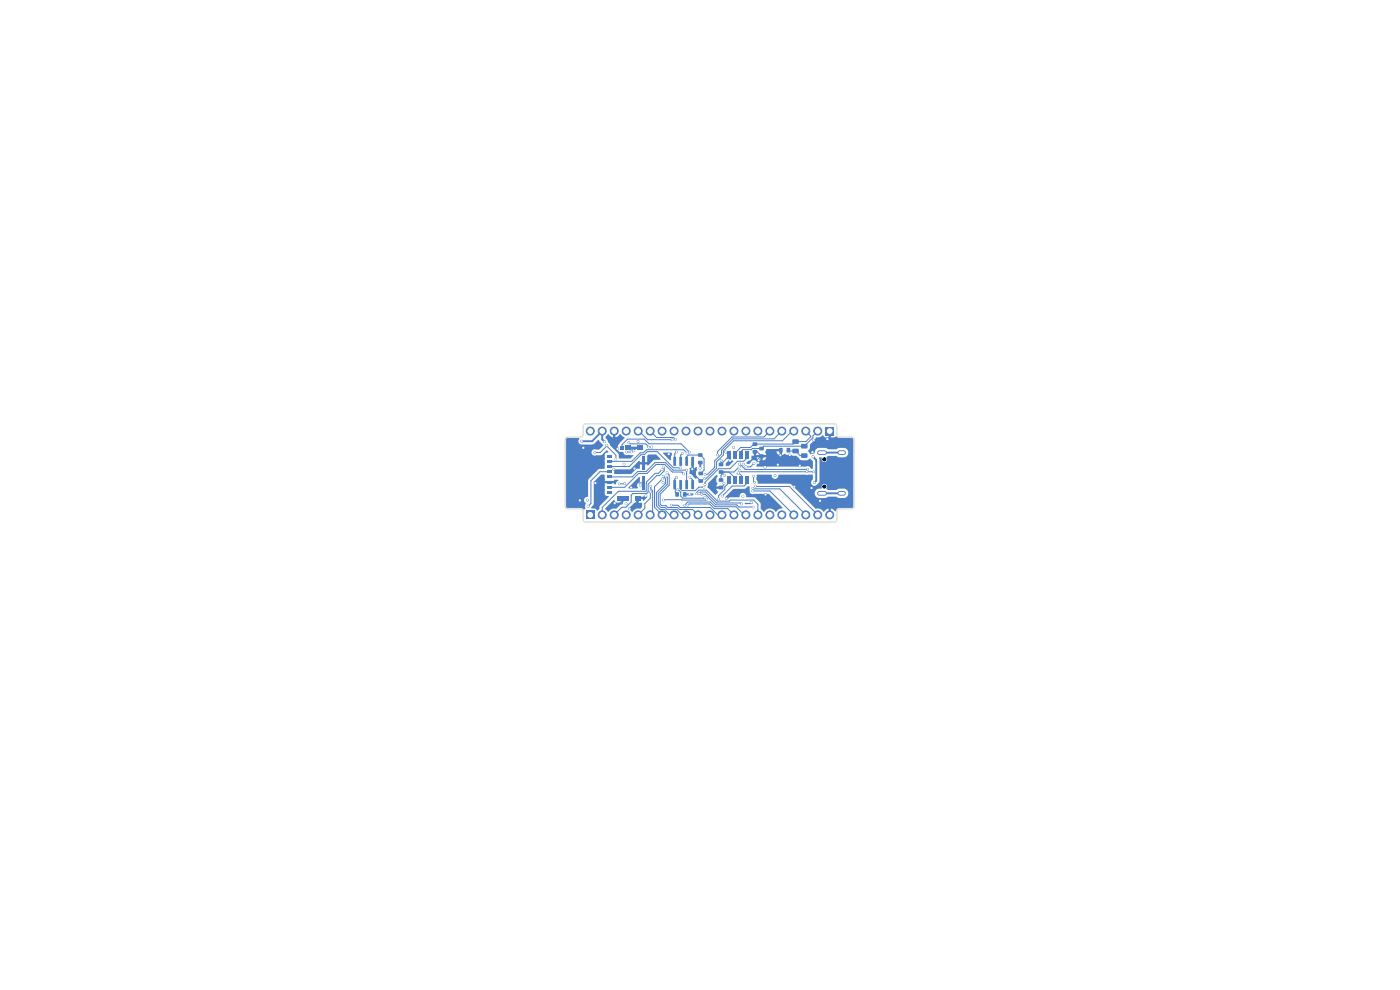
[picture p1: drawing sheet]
<svg xmlns="http://www.w3.org/2000/svg" width="297mm" height="210mm" viewBox="0 0 297 210" stroke-linecap="round" stroke-linejoin="round" font-family="sans-serif">
<path d="M173.8 96h1.1M178.2 96h.8M173.8 104.7h1.1M178.2 104.7h.8" fill="none" stroke="#4d7fc4" stroke-width="1"/>
<g fill="#4d7fc4">
<path d="M148.2 100.1h.9v.7h-.9z"/>
<path d="M148.2 101.7h.9v.7h-.9z"/>
<path d="M159.7 93.9h.9v.7h-.9z"/>
<path d="M159.7 95.5h.9v.7h-.9z"/>
<path d="M165.3 95.1h.7v.8h-.7z"/>
<path d="M166.9 95.1h.7v.8h-.7z"/>
<path d="M158.2 101.1h.7v1.6h-.7z"/>
<path d="M156.9 101.1h.7v1.6h-.7z"/>
<path d="M155.7 101.1h.7v1.6h-.7z"/>
<path d="M154.4 101.1h.7v1.6h-.7z"/>
<path d="M154.4 95.7h.7v1.5h-.7z"/>
<path d="M155.7 95.7h.7v1.5h-.7z"/>
<path d="M156.9 95.7h.7v1.5h-.7z"/>
<path d="M158.2 95.7h.7v1.5h-.7z"/>
<path d="M142.9 96.9l.5 .1-.1 1.8-.5-.1z"/>
<path d="M144.1 96.9l.6 .1-.1 1.8-.5-.1z"/>
<path d="M145.4 96.9l.6 .1-.1 1.8-.5-.1z"/>
<path d="M146.7 96.9l.5 .1-.1 1.8-.4-.1z"/>
<path d="M146.7 101.9h.5l-.1 1.9-.4-.1z"/>
<path d="M145.4 101.9h.6l-.1 1.9-.5-.1z"/>
<path d="M144.1 101.9h.6l-.1 1.9-.5-.1z"/>
<path d="M142.9 101.9h.5l-.1 1.9-.5-.1z"/>
<path d="M152.5 98.2h.9v.7h-.9z"/>
<path d="M152.5 99.8h.9v.7h-.9z"/>
<path d="M161.1 94.8h.9v.7h-.9z"/>
<path d="M161.1 96.4h.9v.7h-.9z"/>
<path d="M170 94.2h1.2l.1 .2v.6l-.2 .2-1-.1-.2-.2z"/>
<path d="M170 96.2h1.2l.1 .2v.6l-.2 .2-1-.1-.2-.2z"/>
<path d="M124.4 108.4h1.7v1.7h-1.7z"/>
</g>
<g fill="#4d7fc4" stroke="#4d7fc4" stroke-width=".21">
<circle cx="127.8" cy="109.2" r=".85"/>
<circle cx="130.3" cy="109.2" r=".85"/>
<circle cx="132.8" cy="109.2" r=".85"/>
<circle cx="135.4" cy="109.2" r=".85"/>
<circle cx="137.9" cy="109.2" r=".85"/>
<circle cx="140.5" cy="109.2" r=".85"/>
<circle cx="143" cy="109.2" r=".85"/>
<circle cx="145.5" cy="109.2" r=".85"/>
<circle cx="148.1" cy="109.2" r=".85"/>
<circle cx="150.6" cy="109.2" r=".85"/>
<circle cx="153.2" cy="109.2" r=".85"/>
<circle cx="155.7" cy="109.2" r=".85"/>
<circle cx="158.2" cy="109.2" r=".85"/>
<circle cx="160.8" cy="109.2" r=".85"/>
<circle cx="163.3" cy="109.2" r=".85"/>
<circle cx="165.9" cy="109.2" r=".85"/>
<circle cx="168.4" cy="109.2" r=".85"/>
<circle cx="170.9" cy="109.2" r=".85"/>
<circle cx="173.5" cy="109.2" r=".85"/>
<circle cx="176" cy="109.2" r=".85"/>
</g>
<g fill="#4d7fc4">
<path d="M144.9 104.4h.7v.9h-.7z"/>
<path d="M143.3 104.4h.7v.9h-.7z"/>
<path d="M128.8 96.5h1v.5h-1z"/>
<path d="M128.8 97.6h1v.5h-1z"/>
<path d="M128.8 98.7h1v.5h-1z"/>
<path d="M128.8 99.8h1v.5h-1z"/>
<path d="M128.8 100.9h1v.5h-1z"/>
<path d="M128.8 102h1v.5h-1z"/>
<path d="M128.8 103.1h1v.5h-1z"/>
<path d="M128.8 104.2h1v.5h-1z"/>
<path d="M131.6 94.6h.8v.8h-.8z"/>
<path d="M130.9 105.1h2.4v1.1h-2.4z"/>
<path d="M134.7 105.1h1.2v1.1h-1.2z"/>
<path d="M136.2 101h.6v2.9h-.6z"/>
<path d="M136.2 96.8h.6v2.9h-.6z"/>
<path d="M135.2 94.5h1.2v1h-1.2z"/>
<path d="M132.7 94.5h1.1v1h-1.1z"/>
<path d="M152.5 103.1h.9v.7h-.9z"/>
<path d="M152.5 101.5h.9v.7h-.9z"/>
<path d="M148.1 97.8h.9v.7h-.9z"/>
<path d="M148.1 96.2h.9v.7h-.9z"/>
<path d="M168.1 95.2h1.2l.2 .2v.6l-.3 .2h-1l-.1-.3z"/>
<path d="M168.1 93.2h1.2l.2 .2v.6l-.3 .2h-1l-.1-.3z"/>
<path d="M175.2 90.6h1.7v1.7h-1.7z"/>
</g>
<g fill="#4d7fc4" stroke="#4d7fc4" stroke-width=".21">
<circle cx="173.5" cy="91.4" r=".85"/>
<circle cx="170.9" cy="91.4" r=".85"/>
<circle cx="168.4" cy="91.4" r=".85"/>
<circle cx="165.9" cy="91.4" r=".85"/>
<circle cx="163.3" cy="91.4" r=".85"/>
<circle cx="160.8" cy="91.4" r=".85"/>
<circle cx="158.2" cy="91.4" r=".85"/>
<circle cx="155.7" cy="91.4" r=".85"/>
<circle cx="153.2" cy="91.4" r=".85"/>
<circle cx="150.6" cy="91.4" r=".85"/>
<circle cx="148.1" cy="91.4" r=".85"/>
<circle cx="145.5" cy="91.4" r=".85"/>
<circle cx="143" cy="91.4" r=".85"/>
<circle cx="140.5" cy="91.4" r=".85"/>
<circle cx="137.9" cy="91.4" r=".85"/>
<circle cx="135.4" cy="91.4" r=".85"/>
<circle cx="132.8" cy="91.4" r=".85"/>
<circle cx="130.3" cy="91.4" r=".85"/>
<circle cx="127.8" cy="91.4" r=".85"/>
<circle cx="125.2" cy="91.4" r=".85"/>
<circle cx="165" cy="98.6" r=".2"/>
<circle cx="174" cy="106.2" r=".2"/>
<circle cx="172.4" cy="95.9" r=".2"/>
<circle cx="146.9" cy="99.5" r=".2"/>
<circle cx="156.6" cy="100.3" r=".2"/>
<circle cx="146.3" cy="104.8" r=".2"/>
<circle cx="130.4" cy="106.7" r=".2"/>
<circle cx="165.6" cy="96.6" r=".2"/>
<circle cx="160.9" cy="97.6" r=".2"/>
<circle cx="167.5" cy="96.5" r=".2"/>
<circle cx="159.4" cy="106.6" r=".2"/>
<circle cx="162.3" cy="99.1" r=".2"/>
<circle cx="137" cy="105.2" r=".2"/>
<circle cx="154.9" cy="97.7" r=".2"/>
<circle cx="172.2" cy="103.5" r=".2"/>
<circle cx="140.7" cy="102.4" r=".2"/>
<circle cx="157.7" cy="98.5" r=".2"/>
<circle cx="133.9" cy="103.4" r=".2"/>
<circle cx="169.7" cy="98.8" r=".2"/>
<circle cx="123" cy="106.1" r=".2"/>
<circle cx="132.4" cy="98.5" r=".2"/>
<circle cx="154.1" cy="105.7" r=".2"/>
<circle cx="172.6" cy="93.4" r=".2"/>
<circle cx="175.5" cy="93.1" r=".2"/>
<circle cx="160.8" cy="98.2" r=".2"/>
<circle cx="131" cy="95.2" r=".2"/>
<circle cx="141.9" cy="96.3" r=".2"/>
<circle cx="168.5" cy="103.3" r=".2"/>
<circle cx="126.3" cy="102.5" r=".2"/>
<circle cx="133.6" cy="107.9" r=".2"/>
<circle cx="162.4" cy="104.9" r=".2"/>
<circle cx="134.6" cy="99.4" r=".2"/>
<circle cx="123.7" cy="95" r=".2"/>
<circle cx="153.6" cy="102.5" r=".2"/>
<circle cx="134.4" cy="95.6" r=".2"/>
<circle cx="130.2" cy="99.6" r=".2"/>
<circle cx="128.7" cy="94.5" r=".2"/>
<circle cx="126.2" cy="96" r=".17"/>
<circle cx="130.7" cy="97.4" r=".17"/>
<circle cx="156.9" cy="98.4" r=".17"/>
<circle cx="171.3" cy="99.6" r=".18"/>
<circle cx="143.5" cy="101.3" r=".2"/>
<circle cx="124.6" cy="106.1" r=".2"/>
<circle cx="132.8" cy="106.9" r=".2"/>
<circle cx="153" cy="97.7" r=".2"/>
<circle cx="148.5" cy="99.3" r=".2"/>
<circle cx="124.8" cy="107.4" r=".2"/>
<circle cx="123.4" cy="93.6" r=".2"/>
<circle cx="164.4" cy="100.9" r=".2"/>
<circle cx="135.8" cy="102.9" r=".2"/>
<circle cx="154" cy="95.9" r=".2"/>
<circle cx="128.3" cy="93.7" r=".2"/>
<circle cx="153.7" cy="100.8" r=".2"/>
<circle cx="135.4" cy="93.6" r=".2"/>
<circle cx="155.6" cy="94.9" r=".2"/>
<circle cx="138.3" cy="94.9" r=".2"/>
<circle cx="157.6" cy="105.3" r=".2"/>
<circle cx="160.1" cy="102.3" r=".18"/>
<circle cx="159.9" cy="101" r=".17"/>
<circle cx="156.8" cy="99" r=".2"/>
<circle cx="159.9" cy="98.3" r=".2"/>
<circle cx="158.3" cy="99" r=".2"/>
<circle cx="132.9" cy="95.9" r=".17"/>
<circle cx="133.9" cy="95.9" r=".17"/>
<circle cx="172.8" cy="102.4" r=".2"/>
<circle cx="172.5" cy="96.9" r=".2"/>
<circle cx="172.6" cy="100.1" r=".17"/>
<circle cx="157" cy="99.8" r=".17"/>
<circle cx="171.2" cy="100.1" r=".17"/>
<circle cx="137.6" cy="94.8" r=".17"/>
<circle cx="133.4" cy="93.9" r=".17"/>
<circle cx="149.9" cy="105.9" r=".17"/>
<circle cx="140.8" cy="106.1" r=".17"/>
<circle cx="152.4" cy="105.8" r=".17"/>
<circle cx="142.5" cy="107.2" r=".17"/>
<circle cx="145.9" cy="107.2" r=".17"/>
<circle cx="145.2" cy="107.2" r=".18"/>
<circle cx="147.8" cy="104.7" r=".17"/>
<circle cx="148.3" cy="104.7" r=".17"/>
<circle cx="157.3" cy="106.9" r=".17"/>
<circle cx="148.8" cy="104.9" r=".17"/>
<circle cx="159.8" cy="107.6" r=".18"/>
<circle cx="159.7" cy="104.2" r=".17"/>
<circle cx="149.3" cy="103.4" r=".18"/>
<circle cx="149.6" cy="102.8" r=".17"/>
<circle cx="159.7" cy="103.6" r=".17"/>
<circle cx="160.3" cy="103.1" r=".17"/>
<circle cx="149.5" cy="101.5" r=".18"/>
<circle cx="149.6" cy="100.6" r=".17"/>
<circle cx="152.2" cy="96.5" r=".18"/>
<circle cx="146.3" cy="95.9" r=".17"/>
<circle cx="145.8" cy="96.1" r=".17"/>
<circle cx="145.7" cy="99.7" r=".18"/>
<circle cx="144.8" cy="96.2" r=".18"/>
<circle cx="145.1" cy="100.5" r=".18"/>
<circle cx="146.4" cy="101.2" r=".18"/>
<circle cx="144.4" cy="99.2" r=".17"/>
<circle cx="143.5" cy="95.9" r=".17"/>
<circle cx="143.3" cy="93.2" r=".17"/>
<circle cx="142.6" cy="93.3" r=".17"/>
<circle cx="131.3" cy="102.6" r=".17"/>
<circle cx="132.5" cy="102.6" r=".17"/>
<circle cx="140.7" cy="99.1" r=".17"/>
<circle cx="140.4" cy="99.6" r=".17"/>
<circle cx="141.5" cy="100.3" r=".17"/>
<circle cx="141.3" cy="101" r=".17"/>
<circle cx="140.7" cy="101.1" r=".17"/>
<circle cx="140.5" cy="101.6" r=".17"/>
<circle cx="138.1" cy="103.1" r=".17"/>
<circle cx="138" cy="104.3" r=".17"/>
<circle cx="153.2" cy="105.2" r=".18"/>
<circle cx="143.8" cy="103.9" r=".18"/>
<circle cx="149.6" cy="105.5" r=".18"/>
</g>
<g fill="none" stroke="#4d7fc4" stroke-width=".21">
<path d="M128.7 94.6l-1.3 1.4h-1.2M128.7 94.5v.1M128.7 94.6l2 2v.8M129.3 99h4.2l2.5-2.5h.7l.6-.7h2.1l3.5 3.4h1.5M132 95v-.7l1.1-1.1h3.6l1 1h6.8l1.8 1.7M132.9 95.9h1M133.2 95l.5 .4h.4l.2 .2 .7-.6h.8M133.4 93.9l.3 .3h3.3l.6 .7M134.6 99.4h.1M135.4 91.4h.2l1.8 1.9h5.2M135.8 95h.1M136.5 98.3h-.8l-1.1 1.1"/>
<path d="M137.9 91.4l1.4 1.4h3.6l.4 .4M140.4 99.6l-.7 .8h-.7l-1.8 1.8-.1 2h-5.9l-3.4 3.4v1.6M140.7 99.1l.2 .2v.6l-1 1h-.6l-1.8 1.8v1.7l-.3 .3h-2.9l-.4 .3v1.5l-1.1 1.1h-.9l-1.6 1.6M140.7 99.1h.1M143.5 95.9l-.4 .4v1.6M144.8 96.2l-.4 .3v1.4M145.7 97.9v-1l.3-.4h2.6l.8 .8v2.4l-.7 .7M145.8 96.1l-.8-.7h-7.8l-.7 .7h-.7l-1.8 1.8h-4.7M146.9 97.9v2.3l1.8 1.8M153 97.7v.8M154 95.9h.1M154 95.9l.6 .6h.2v.2l-1.8 1.8"/>
<path d="M156.8 99l-1.1 1.1h-2.7M156.9 98.4h.1M156.9 98.4l1.2 1.2h13.2M157 99.8l.2 .3h15.4M158.6 96.5v.6l-.8 .8h-1.4l-1.5 1.5h-2.5l-2.8 2.9v.5M159.9 98.3l-.7 .7h-.9M160.1 95.8h.5l.9 1-.6 .4v.4M160.7 95.1v.1M163.3 91.4l-1.2 1.3h-6.8l-3.1 3.1v.7M165.6 95.5v1.1M165.9 91.4l-1.7 1.7h-8.7l-2.4 2.4v.8l-1.5 1.5v1.3l-1.5 1.5h-.5M167.2 95.5l.2 .2h1.4l1 1h.8"/>
<path d="M168.4 91.4h-.3l-2.1 2.1h-10.4l-2.1 2.2v.8l-1.5 1.5v1.3l-2.2 2.2h-.3M170.9 91.4l1.1 1.1v.2l-1 1h-2.2l-.6 .5h-8.3l-.7 .7h-2.1l-1.1 1.1v.5M173.5 91.4l-1.1 1.1v.3l-1.8 1.9h-8.6l-.5 .5-1.9-.1-.2 .3h-1.8l-.2 .2-.1 .9M129.3 102.3h-2.8l-.2 .2M129.3 100.1h-2l-1.9 1.9v4.8l-.6 .6M129.3 101.2h4.8l1.2-1.2h1.8l1.9-1.9h2.2l1.6 1.6h2.9v3.1M132.1 105.6v.5l-.7 .7h-1M132.5 102.6h-1.2M135.3 105.6v.6l-1.7 1.7M135.8 100.4h.1M135.9 100h.1M136.5 102.5l-1.6-.1-1 1"/>
<path d="M138 104.3v1.4l-1.2 1.1v1l-1.4 1.4M138.1 103.1v.6l.4 .4v4.6l-.6 .5M140.5 101.6l-1.6 1.7v4.3l1.6 1.6M140.7 101.1l.5 .4v1.1l-1.9 1.9v2.8l.7 .8h.9l1.2 1.1h.9M141.3 101l.3 .3v1.5l-1.9 1.9v2.4l.5 .6h.9l.4 .4h2.1l1.1 1.1h.8M141.5 100.3l.5 .5v2.1l-1.9 1.9v2.1l.3 .4h.9l.3 .4h2.1l.4 .4h2.8l1.2 1.1M142.4 107.2h1.4l.5 .5h6.4l1.5 1.5h1M143.5 101.3l-.4 .4v1.1l.2 .1v1.6l.4 .4M143.8 103.9l.6 .5v.8l.4 .5h4.5l.3-.2M144.4 102.8v1l.3 .3h2.8l.8-.8 1 .1M145.1 100.5l-.4-.4h-2.1l-1.6-1.6h-1.8l-1.9 1.9h-1.8l-3 3h-3.2M145.2 107.2l.7-.7h4.8l1 1h4.4l1.8 1.7h.3"/>
<path d="M145.9 107.2l.3-.3h4.3l1 1h2.9l1.3 1.3M146.3 104.8l-1 .1M146.4 101.2l.5 .6v1M147.8 104.7v-.2l.5-.5h1.6l2.3 2.3h2.6l.2-.2h4.9l.9 .9v2.2M148.3 104.7l.3-.3h1.1l2.3 2.3h5.1l.2 .2M148.8 104.9h.1M148.8 104.9h.8l2.3 2.2h4.4l.5 .5h3M149.9 105.9l-.2 .2h-9M153.2 105.2h.1M153.6 102.5v.3l-.6 .6M153.7 100.1l-.7 .7v1M154.7 100.1l1.3 1.4v.4"/>
<path d="M154.8 101.9v.4l-1 1v.5l-1.4 1.4v.6M156.6 100.3l.7 .6v1M158.8 102.1l-.2-.2v.5l-.8 .7h-2.5l-2.1 2.1M159.7 103.6l.1 .1h5.6l5.5 5.5M159.7 104.2h3.6l5.1 5M159.7 104.2h.1M159.9 101v1.1l.2 .2M160.2 103.1l7.3 .1 6 6M171.3 100.1h.1"/>
</g>
<path d="M123.4 93.6h2.2l2.2-2.2v1.8l.4 .5M148.6 98.1l-.1 1.2M172.5 96.9l.7 .7v4.4l-.4 .4M174.4 96h4.2M174.4 104.7h4.2" fill="none" stroke="#4d7fc4" stroke-width=".4"/>
<g fill="#4d7fc4">
<path d="M160.5 100.7h3.2a.76 .76 0 0 0 .3 .8 .76 .76 0 0 0 .9-.1l.3-.7h7l.3 .1v.8a.74 .74 0 0 0-.4 1.1 .74 .74 0 0 0 1.1 .2l.7-.9v-4.5l-.2-.4 .2-.1 .5 .1a.59 .59 0 0 0 .5 .9 .59 .59 0 0 0 .4-.9l.4-.4h1.7l.7 .3h1a1.01 1.01 0 0 0 .9-1 1.01 1.01 0 0 0-.9-1h-1l-.7 .3h-1.7l-.7-.3h-1.5a1.21 1.21 0 0 0-.7 1.2l-.9 .1-.5-.7 .4-.5v-.8l1.1-1.1 .2-.4h.7l.7-.5 .4 .4 .9 .1v-.9h.5v.9h.7l.4-.3 .6 .4h2.7l.3 .2v14.4l-.3 .2h-2.7a.92 .92 0 0 0-.7 .8l-1-.6v.9h-.5v-.9l-.5 .2-.5 .5a1.84 1.84 0 0 0-1.8-.7l-3.1-3.2h2.9a1.01 1.01 0 0 0 .9 1h1.3l.7-.3h1.7l.7 .3 1.1-.1a1 1 0 0 0 .8-1 1 1 0 0 0-.9-1h-1l-.7 .3h-1.7l-.4-.2a.63 .63 0 0 0 .1-.8 .63 .63 0 0 0-.9-.1 .63 .63 0 0 0-.1 .8h-.1a1.09 1.09 0 0 0-1.5 1.1h-2.9l-2.1-2-.3-.1h-6.7l-.3-.8z"/>
<path d="M128.4 107.8l1.8-1.8 .5 .6 1.1 .1 .1-1 .3-.1 .1 .7-.1 .2a.52 .52 0 0 1-.7 .6l-.7 .8a1.68 1.68 0 0 0-1.8 .7l-.6-.6z"/>
<path d="M135 105.7l.3-.1 .1-.2h1.9l-.8 .8-.1-.3h-.9v.8h.7v.8l-.3 .4a1.68 1.68 0 0 0-1.8 .7l-.7-.7 1.1-1.2h.5z"/>
<path d="M153.9 105.4l1.7-1.7h2.3l.8-.5h.3v.3a1.14 1.14 0 0 0 .6 1.3h3.5l2.9 2.9-.1 .2a1.59 1.59 0 0 0-1.3 .7 1.48 1.48 0 0 0-2.6 0l-.6-.6-.1-1.4-1.1-1-1.8-.1a.93 .93 0 0 0-1.1-.9l-.3 .3-.2 .6h-1.9l-.4 .2h-.6z"/>
<path d="M126 102.2l1.5-1.5h.7l.1 .1v1.2h2v-.2h.8v.2l-.3 .3a.32 .32 0 0 1-.1 .4 .32 .32 0 0 1-.4 0v-.2h-2v2.3a.57 .57 0 0 0 .7 .4l.1 .2-1.9 2a.71 .71 0 0 1-.6 .9l-.3-.4h-.8l-.1-.2 .6-.8z"/>
<path d="M120.2 93l.2-.1 2.5 .1a.79 .79 0 0 0 .4 1.3h2.5l1.2-1 1 1.1-.9 .9-.6 .1a.69 .69 0 0 0-1 .6 .69 .69 0 0 0 1 .6l1.1-.1 1.1-1 .4 .3-.1 .2a.55 .55 0 0 0-.7 .5v2.9l-1.4 .2-2.1 2.1-.1 3.6a.79 .79 0 0 0-.8 .6 .79 .79 0 0 0 .4 .9l-.2 .8a.29 .29 0 0 1 0 .4 .29 .29 0 0 1-.5-.1l-.3-.2h-2.9l-.3-.2z"/>
<path d="M158 106.7h1.5l.2 .1-.2 .1h-1.4z"/>
<path d="M145.3 104.7h1.7l.1 .3-1.7 .1z"/>
<path d="M150.2 102.5l1.8-1.8 .3 .3-.3 .5v.8a.34 .34 0 0 1 .2 .3 .34 .34 0 0 1-.2 .3v.3h.9l.1 .4-.2 .1h-.8l.4 .7-.6 .6-1.7-1.6z"/>
<path d="M133.3 103.4l2.3-2.2 .1 .1v.8a.87 .87 0 0 0-.3 1.4l-2 .1z"/>
<path d="M146.7 97.9h.5v1.4l.5-.3a.87 .87 0 0 1 0 1.2v.7a.33 .33 0 0 1 .1 .6 .33 .33 0 0 1-.5-.2l-.5-.6-.5-.3-.1-1.1 .2-.1 .3 .1z"/>
<path d="M156.3 100.3l.3 .1a.17 .17 0 0 1-.2 .2 .17 .17 0 0 1-.1-.3z"/>
<path d="M130.3 99.6h3.3l2-1.9 .1 .3h1.6v-1.3l.3-.3h1.6l.9 1-.1 .1-1.3 .1-1.3 1.2-.1-.3h-1.6v.9l-.8 .1-1 1.1h-3.5l-.1-.2z"/>
<path d="M159.9 95.9h.5v.8l.1-.2h2.1l-.3-.6h2.4a.69 .69 0 0 0 .7 .6v-.7l-3.1 .1 .4-.6h2.8l.4 .3 .1 .9a.57 .57 0 0 1 .9 0h.9l.4 .2h.7l1.1 .9h1.2l.7-.3 .6 .6v1.4l-.4 .2a.84 .84 0 0 0-1.1-.5l-10.6-.1a.78 .78 0 0 0-.2-1.2 .78 .78 0 0 0-1.1 .6l-.2 .1-.6-.1 .5-.6a.56 .56 0 0 0 .6-.7h1.2a.69 .69 0 0 0 .7 .7h.5a.69 .69 0 0 0 .8-.7h-.8v.7h-.5v-.7h-1.9l.1-.3h.4z"/>
<path d="M154 98.3l.6-.6h.8l.2 .1-1 1h-.6z"/>
<path d="M140.7 96h1.8l-.2 1.6h-.2l-1.4-1.4z"/>
<path d="M129 92.1l1.1 .7v-.9h.5v.9l.4-.2 .6-.5 .9 .7-1.4 1.7v1l.1 .2 .9 .2a.82 .82 0 0 0 1.2 .6l.7 .1a.18 .18 0 0 1 .2-.1 .18 .18 0 0 1 .1 .2l-.6 .6-2.3-.1-.3-1-1.7-1.7-.9-1.5a.69 .69 0 0 1 .4-.9z"/>
<path d="M133.3 94.8h2.4l.1 .3-.1 .1h-1l-.1 .4-.3-.4h-1z"/>
</g>
<path d="M120 92.9l.4-.2 3.1-.1 .2-.4v-1.9l.5-.4h53l.3 .4v1.9l.2 .4 3.1 .1 .4 .4v14.5l-.4 .3-3.1 .2-.2 .3v2l-.4 .3h-53l-.4-.4v-1.9l-.2-.4-3.2-.1-.4-.3v-14.4z" fill="none" stroke="#d0d2cd" stroke-width=".21"/>
<g fill="#fff" stroke="#fff" stroke-width=".21">
<circle cx="165" cy="98.6" r=".13"/>
<circle cx="174" cy="106.2" r=".12"/>
<circle cx="172.4" cy="95.9" r=".12"/>
<circle cx="146.9" cy="99.5" r=".12"/>
<circle cx="156.6" cy="100.3" r=".12"/>
<circle cx="146.3" cy="104.8" r=".13"/>
<circle cx="130.4" cy="106.7" r=".13"/>
<circle cx="165.6" cy="96.6" r=".12"/>
<circle cx="160.9" cy="97.6" r=".13"/>
<circle cx="167.6" cy="96.5" r=".12"/>
<circle cx="159.4" cy="106.6" r=".13"/>
<circle cx="162.3" cy="99.1" r=".13"/>
<circle cx="137" cy="105.2" r=".13"/>
<circle cx="154.9" cy="97.7" r=".12"/>
<circle cx="172.2" cy="103.5" r=".12"/>
<circle cx="140.7" cy="102.4" r=".12"/>
<circle cx="157.7" cy="98.5" r=".13"/>
<circle cx="133.9" cy="103.4" r=".13"/>
<circle cx="169.7" cy="98.8" r=".12"/>
<circle cx="123" cy="106.1" r=".13"/>
<circle cx="132.4" cy="98.5" r=".12"/>
<circle cx="154.1" cy="105.7" r=".12"/>
<circle cx="172.6" cy="93.4" r=".12"/>
<circle cx="175.5" cy="93.1" r=".13"/>
<circle cx="160.8" cy="98.2" r=".13"/>
<circle cx="131" cy="95.2" r=".12"/>
<circle cx="141.9" cy="96.3" r=".12"/>
<circle cx="168.5" cy="103.2" r=".12"/>
<circle cx="126.3" cy="102.5" r=".13"/>
<circle cx="133.6" cy="107.9" r=".12"/>
<circle cx="162.4" cy="104.9" r=".12"/>
<circle cx="134.6" cy="99.4" r=".13"/>
<circle cx="123.8" cy="95" r=".12"/>
<circle cx="153.6" cy="102.5" r=".12"/>
<circle cx="134.4" cy="95.6" r=".12"/>
<circle cx="130.2" cy="99.6" r=".13"/>
<circle cx="128.7" cy="94.5" r=".12"/>
<circle cx="126.2" cy="96" r=".1"/>
<circle cx="130.7" cy="97.4" r=".1"/>
<circle cx="156.9" cy="98.4" r=".1"/>
<circle cx="171.3" cy="99.6" r=".1"/>
<circle cx="143.5" cy="101.3" r=".12"/>
<circle cx="124.6" cy="106.1" r=".13"/>
<circle cx="132.8" cy="106.9" r=".12"/>
<circle cx="153" cy="97.7" r=".12"/>
<circle cx="148.5" cy="99.3" r=".12"/>
<circle cx="124.8" cy="107.4" r=".12"/>
<circle cx="123.4" cy="93.6" r=".12"/>
<circle cx="164.4" cy="100.9" r=".12"/>
<circle cx="135.8" cy="102.9" r=".12"/>
<circle cx="154" cy="95.9" r=".13"/>
<circle cx="128.2" cy="93.7" r=".12"/>
<circle cx="153.7" cy="100.8" r=".13"/>
<circle cx="135.3" cy="93.7" r=".12"/>
<circle cx="155.6" cy="94.9" r=".12"/>
<circle cx="138.2" cy="94.8" r=".12"/>
<circle cx="157.6" cy="105.3" r=".13"/>
<circle cx="160.1" cy="102.3" r=".1"/>
<circle cx="159.9" cy="101" r=".1"/>
<circle cx="156.8" cy="99" r=".12"/>
<circle cx="159.9" cy="98.3" r=".12"/>
<circle cx="158.3" cy="99" r=".12"/>
<circle cx="132.9" cy="95.9" r=".1"/>
<circle cx="133.9" cy="95.9" r=".1"/>
<circle cx="172.8" cy="102.4" r=".12"/>
<circle cx="172.5" cy="96.9" r=".12"/>
<circle cx="172.6" cy="100.1" r=".1"/>
<circle cx="157" cy="99.8" r=".1"/>
<circle cx="171.2" cy="100.1" r=".1"/>
<circle cx="137.6" cy="94.8" r=".1"/>
<circle cx="133.4" cy="93.9" r=".1"/>
<circle cx="149.9" cy="105.9" r=".1"/>
<circle cx="140.7" cy="106.1" r=".1"/>
<circle cx="152.4" cy="105.8" r=".1"/>
<circle cx="142.4" cy="107.2" r=".1"/>
<circle cx="145.9" cy="107.2" r=".1"/>
<circle cx="145.2" cy="107.2" r=".1"/>
<circle cx="147.8" cy="104.7" r=".1"/>
<circle cx="148.3" cy="104.7" r=".1"/>
<circle cx="157.3" cy="106.9" r=".1"/>
<circle cx="148.8" cy="104.9" r=".1"/>
<circle cx="159.8" cy="107.6" r=".1"/>
<circle cx="159.7" cy="104.2" r=".1"/>
<circle cx="149.3" cy="103.4" r=".1"/>
<circle cx="149.6" cy="102.8" r=".1"/>
<circle cx="159.7" cy="103.6" r=".1"/>
<circle cx="160.3" cy="103.1" r=".1"/>
<circle cx="149.5" cy="101.5" r=".1"/>
<circle cx="149.6" cy="100.6" r=".1"/>
<circle cx="152.2" cy="96.5" r=".1"/>
<circle cx="146.3" cy="95.9" r=".1"/>
<circle cx="145.8" cy="96.1" r=".1"/>
<circle cx="145.7" cy="99.7" r=".1"/>
<circle cx="144.8" cy="96.2" r=".1"/>
<circle cx="145.1" cy="100.5" r=".1"/>
<circle cx="146.4" cy="101.2" r=".1"/>
<circle cx="144.4" cy="99.2" r=".1"/>
<circle cx="143.5" cy="95.9" r=".1"/>
<circle cx="143.3" cy="93.2" r=".1"/>
<circle cx="142.6" cy="93.3" r=".1"/>
<circle cx="131.3" cy="102.6" r=".1"/>
<circle cx="132.5" cy="102.6" r=".1"/>
<circle cx="140.7" cy="99.1" r=".1"/>
<circle cx="140.4" cy="99.6" r=".1"/>
<circle cx="141.5" cy="100.3" r=".1"/>
<circle cx="141.3" cy="101" r=".1"/>
<circle cx="140.7" cy="101.1" r=".1"/>
<circle cx="140.5" cy="101.6" r=".1"/>
<circle cx="138.1" cy="103.1" r=".1"/>
<circle cx="138" cy="104.3" r=".1"/>
<circle cx="153.2" cy="105.2" r=".1"/>
<circle cx="143.8" cy="103.9" r=".1"/>
<circle cx="149.6" cy="105.5" r=".1"/>
<circle cx="125.2" cy="109.2" r=".5"/>
<circle cx="127.8" cy="109.2" r=".5"/>
<circle cx="130.3" cy="109.2" r=".5"/>
<circle cx="132.8" cy="109.2" r=".5"/>
<circle cx="135.4" cy="109.2" r=".5"/>
<circle cx="137.9" cy="109.2" r=".5"/>
<circle cx="140.5" cy="109.2" r=".5"/>
<circle cx="143" cy="109.2" r=".5"/>
<circle cx="145.5" cy="109.2" r=".5"/>
<circle cx="148.1" cy="109.2" r=".5"/>
<circle cx="150.6" cy="109.2" r=".5"/>
<circle cx="153.2" cy="109.2" r=".5"/>
<circle cx="155.7" cy="109.2" r=".5"/>
<circle cx="158.2" cy="109.2" r=".5"/>
<circle cx="160.8" cy="109.2" r=".5"/>
<circle cx="163.3" cy="109.2" r=".5"/>
<circle cx="165.9" cy="109.2" r=".5"/>
<circle cx="168.4" cy="109.2" r=".5"/>
<circle cx="170.9" cy="109.2" r=".5"/>
<circle cx="173.5" cy="109.2" r=".5"/>
<circle cx="176" cy="109.2" r=".5"/>
<circle cx="176" cy="91.4" r=".5"/>
<circle cx="173.5" cy="91.4" r=".5"/>
<circle cx="170.9" cy="91.4" r=".5"/>
<circle cx="168.4" cy="91.4" r=".5"/>
<circle cx="165.9" cy="91.4" r=".5"/>
<circle cx="163.3" cy="91.4" r=".5"/>
<circle cx="160.8" cy="91.4" r=".5"/>
<circle cx="158.2" cy="91.4" r=".5"/>
<circle cx="155.7" cy="91.4" r=".5"/>
<circle cx="153.2" cy="91.4" r=".5"/>
<circle cx="150.6" cy="91.4" r=".5"/>
<circle cx="148.1" cy="91.4" r=".5"/>
<circle cx="145.5" cy="91.4" r=".5"/>
<circle cx="143" cy="91.4" r=".5"/>
<circle cx="140.5" cy="91.4" r=".5"/>
<circle cx="137.9" cy="91.4" r=".5"/>
<circle cx="135.4" cy="91.4" r=".5"/>
<circle cx="132.8" cy="91.4" r=".5"/>
<circle cx="130.3" cy="91.4" r=".5"/>
<circle cx="127.8" cy="91.4" r=".5"/>
<circle cx="125.2" cy="91.4" r=".5"/>
</g>
<g fill="#000" stroke="#000" stroke-width=".21">
<circle cx="174.9" cy="97.4" r=".33"/>
<circle cx="174.9" cy="103.2" r=".33"/>
</g>
<path d="M173.8 96h1.1M178.2 96h.8M173.8 104.7h1.1M178.2 104.7h.8" fill="none" stroke="#fff" stroke-width=".6"/>
</svg>
